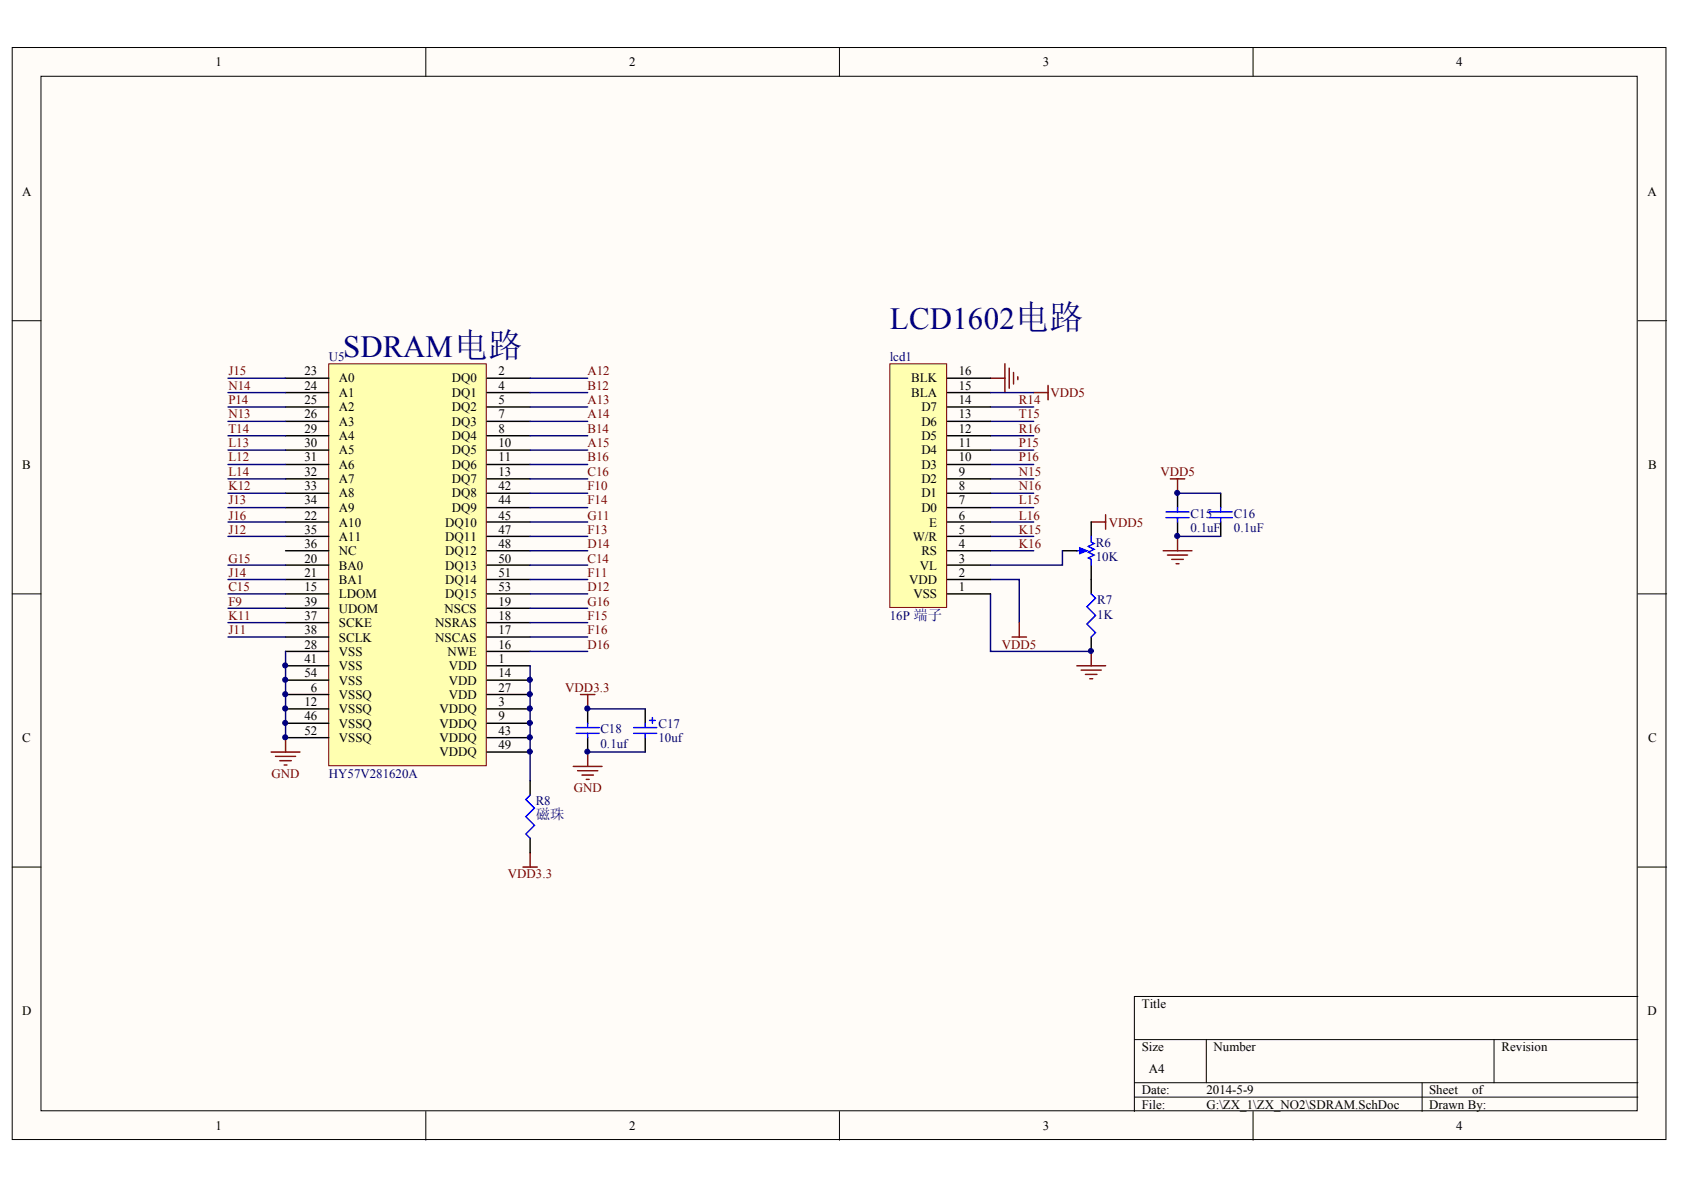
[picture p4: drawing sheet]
<svg xmlns="http://www.w3.org/2000/svg" width="297mm" height="210mm" viewBox="0 0 297 210" stroke-linecap="round" stroke-linejoin="round" font-family="sans-serif">
<defs><g id="words">
<g font-size="5.4" fill="#000080">
<text x="156.9" y="58">LCD1602电路</text>
<text x="60.5" y="63">SDRAM电路</text>
</g>
<text font-size="2.5" fill="#000080" x="94.5" y="144.5">磁珠</text>
<g font-size="2.3">
<text x="38" y="11.6">1</text>
<text x="111" y="11.6">2</text>
<text x="183.9" y="11.6">3</text>
<text x="256.9" y="11.6">4</text>
<text x="3.9" y="34.6">A</text>
<text x="290.6" y="34.6">A</text>
<text x="53.7" y="66.2">23</text>
<text x="53.7" y="68.7">24</text>
<text x="53.7" y="71.3">25</text>
<text x="59.8" y="67.5">A0</text>
<text x="59.8" y="70">A1</text>
<text x="79.7" y="67.5">DQ0</text>
<text x="79.7" y="70">DQ1</text>
<text x="87.9" y="66.2">2</text>
<text x="87.9" y="68.7">4</text>
<text x="87.9" y="71.3">5</text>
<text x="160.7" y="67.5">BLK</text>
<text x="160.7" y="70">BLA</text>
<text x="169.1" y="66.2">16</text>
<text x="169.1" y="68.7">15</text>
<text x="169.1" y="71.3">14</text>
<text x="53.7" y="73.8">26</text>
<text x="53.7" y="76.3">29</text>
<text x="59.8" y="72.5">A2</text>
<text x="59.8" y="75.1">A3</text>
<text x="59.8" y="77.6">A4</text>
<text x="79.7" y="72.5">DQ2</text>
<text x="79.7" y="75.1">DQ3</text>
<text x="79.7" y="77.6">DQ4</text>
<text x="87.9" y="73.8">7</text>
<text x="87.9" y="76.3">8</text>
<text x="162.5" y="72.5">D7</text>
<text x="162.5" y="75.1">D6</text>
<text x="162.5" y="77.6">D5</text>
<text x="169.1" y="73.8">13</text>
<text x="169.1" y="76.3">12</text>
<text x="3.9" y="82.7">B</text>
<text x="53.7" y="78.9">30</text>
<text x="53.7" y="81.4">31</text>
<text x="53.7" y="83.9">32</text>
<text x="59.8" y="80.1">A5</text>
<text x="59.8" y="82.7">A6</text>
<text x="79.7" y="80.1">DQ5</text>
<text x="79.7" y="82.7">DQ6</text>
<text x="87.9" y="78.9">10</text>
<text x="87.9" y="81.4">11</text>
<text x="87.9" y="83.9">13</text>
<text x="162.5" y="80.1">D4</text>
<text x="162.5" y="82.7">D3</text>
<text x="169.1" y="78.9">11</text>
<text x="169.1" y="81.4">10</text>
<text x="169.1" y="83.9">9</text>
<text x="290.7" y="82.7">B</text>
<text x="53.7" y="86.4">33</text>
<text x="53.7" y="89">34</text>
<text x="59.8" y="85.2">A7</text>
<text x="59.8" y="87.7">A8</text>
<text x="79.7" y="85.2">DQ7</text>
<text x="79.7" y="87.7">DQ8</text>
<text x="87.9" y="86.4">42</text>
<text x="87.9" y="89">44</text>
<text x="162.5" y="85.2">D2</text>
<text x="162.5" y="87.7">D1</text>
<text x="169.1" y="86.4">8</text>
<text x="169.1" y="89">7</text>
<text x="53.7" y="91.6">22</text>
<text x="53.7" y="94.2">35</text>
<text x="59.8" y="90.4">A9</text>
<text x="59.8" y="92.9">A10</text>
<text x="59.8" y="95.4">A11</text>
<text x="78.5" y="92.9">DQ10</text>
<text x="78.5" y="95.4">DQ11</text>
<text x="79.7" y="90.4">DQ9</text>
<text x="87.9" y="91.6">45</text>
<text x="87.9" y="94.2">47</text>
<text x="161" y="95.4">W/R</text>
<text x="162.5" y="90.4">D0</text>
<text x="163.9" y="92.9">E</text>
<text x="169.1" y="91.6">6</text>
<text x="169.1" y="94.2">5</text>
<text x="53.7" y="96.7">36</text>
<text x="53.7" y="99.2">20</text>
<text x="53.7" y="101.8">21</text>
<text x="59.8" y="98">NC</text>
<text x="59.8" y="100.5">BA0</text>
<text x="78.5" y="98">DQ12</text>
<text x="78.5" y="100.5">DQ13</text>
<text x="87.9" y="96.7">48</text>
<text x="87.9" y="99.2">50</text>
<text x="87.9" y="101.8">51</text>
<text x="162.3" y="100.5">VL</text>
<text x="162.5" y="98">RS</text>
<text x="169.1" y="96.7">4</text>
<text x="169.1" y="99.2">3</text>
<text x="169.1" y="101.8">2</text>
<text x="53.7" y="104.3">15</text>
<text x="53.7" y="106.8">39</text>
<text x="59.8" y="103">BA1</text>
<text x="59.8" y="105.6">LDOM</text>
<text x="78.5" y="103">DQ14</text>
<text x="78.5" y="105.6">DQ15</text>
<text x="87.9" y="106.8">19</text>
<text x="87.9" y="104.3">53</text>
<text x="160.4" y="103">VDD</text>
<text x="161.1" y="105.6">VSS</text>
<text x="169.1" y="104.3">1</text>
<text x="53.7" y="109.4">37</text>
<text x="53.7" y="111.9">38</text>
<text x="59.8" y="108.1">UDOM</text>
<text x="59.8" y="110.6">SCKE</text>
<text x="59.8" y="113.2">SCLK</text>
<text x="76.8" y="113.2">NSCAS</text>
<text x="76.8" y="110.6">NSRAS</text>
<text x="78.4" y="108.1">NSCS</text>
<text x="87.9" y="111.9">17</text>
<text x="87.9" y="109.4">18</text>
<text x="53.7" y="114.4">28</text>
<text x="53.7" y="117">41</text>
<text x="53.7" y="119.5">54</text>
<text x="59.8" y="115.7">VSS</text>
<text x="59.8" y="118.2">VSS</text>
<text x="78.9" y="115.7">NWE</text>
<text x="79.2" y="118.2">VDD</text>
<text x="87.9" y="119.5">14</text>
<text x="87.9" y="117">1</text>
<text x="87.9" y="114.4">16</text>
<text x="53.7" y="124.5">12</text>
<text x="54.8" y="122">6</text>
<text x="59.8" y="120.8">VSS</text>
<text x="59.8" y="123.3">VSSQ</text>
<text x="59.8" y="125.8">VSSQ</text>
<text x="77.5" y="125.8">VDDQ</text>
<text x="79.2" y="123.3">VDD</text>
<text x="79.2" y="120.8">VDD</text>
<text x="87.9" y="124.5">3</text>
<text x="87.9" y="122">27</text>
<text x="3.9" y="130.9">C</text>
<text x="53.7" y="127.1">46</text>
<text x="53.7" y="129.6">52</text>
<text x="59.8" y="128.3">VSSQ</text>
<text x="59.8" y="130.9">VSSQ</text>
<text x="77.5" y="130.9">VDDQ</text>
<text x="77.5" y="128.3">VDDQ</text>
<text x="87.9" y="129.6">43</text>
<text x="87.9" y="127.1">9</text>
<text x="290.7" y="130.9">C</text>
<text x="77.5" y="133.4">VDDQ</text>
<text x="87.9" y="132.1">49</text>
<text x="3.9" y="179.1">D</text>
<text x="201.4" y="177.8">Title</text>
<text x="290.6" y="179.1">D</text>
<text x="201.4" y="185.4">Size</text>
<text x="214.1" y="185.4">Number</text>
<text x="264.9" y="185.4">Revision</text>
<text x="202.7" y="189.2">A4</text>
<text x="201.4" y="193">Date:</text>
<text x="201.4" y="195.6">File:</text>
<text x="212.8" y="193">2014-5-9</text>
<text x="212.8" y="195.6">G:\ZX_1\ZX_NO2\SDRAM.SchDoc</text>
<text x="252.1" y="193">Sheet</text>
<text x="252.1" y="195.6">Drawn By:</text>
<text x="259.7" y="193">of</text>
<text x="38" y="199.4">1</text>
<text x="111" y="199.4">2</text>
<text x="183.9" y="199.4">3</text>
<text x="256.9" y="199.4">4</text>
</g>
<g font-size="2.3" fill="#000080">
<text x="58" y="63.7">U5</text>
<text x="156.9" y="63.7">lcd1</text>
<text x="210" y="93.9">0.1uF</text>
<text x="210" y="91.4">C15</text>
<text x="217.6" y="93.9">0.1uF</text>
<text x="217.6" y="91.4">C16</text>
<text x="193.3" y="99">10K</text>
<text x="193.3" y="96.4">R6</text>
<text x="193.5" y="106.6">R7</text>
<text x="156.9" y="109.4">16P 端子</text>
<text x="193.5" y="109.1">1K</text>
<text x="105.9" y="131.9">0.1uf</text>
<text x="105.9" y="129.4">C18</text>
<text x="116.2" y="130.9">10uf</text>
<text x="116.2" y="128.3">C17</text>
<text x="58" y="137.2">HY57V281620A</text>
<text x="94.5" y="142">R8</text>
</g>
<g font-size="2.3" fill="#800000">
<text x="40.3" y="66.2">J15</text>
<text x="40.3" y="68.7">N14</text>
<text x="40.3" y="71.3">P14</text>
<text x="103.6" y="66.2">A12</text>
<text x="103.6" y="68.7">B12</text>
<text x="103.6" y="71.3">A13</text>
<text x="179.7" y="71.3">R14</text>
<text x="185.3" y="70">VDD5</text>
<text x="40.3" y="76.3">T14</text>
<text x="40.3" y="73.8">N13</text>
<text x="103.6" y="73.8">A14</text>
<text x="103.6" y="76.3">B14</text>
<text x="179.7" y="76.3">R16</text>
<text x="179.7" y="73.8">T15</text>
<text x="40.3" y="83.9">L14</text>
<text x="40.3" y="81.4">L12</text>
<text x="40.3" y="78.9">L13</text>
<text x="103.6" y="78.9">A15</text>
<text x="103.6" y="81.4">B16</text>
<text x="103.6" y="83.9">C16</text>
<text x="179.7" y="83.9">N15</text>
<text x="179.7" y="81.4">P16</text>
<text x="179.7" y="78.9">P15</text>
<text x="204.7" y="83.9">VDD5</text>
<text x="40.3" y="89">J13</text>
<text x="40.3" y="86.4">K12</text>
<text x="103.6" y="89">F14</text>
<text x="103.6" y="86.4">F10</text>
<text x="179.7" y="89">L15</text>
<text x="179.7" y="86.4">N16</text>
<text x="40.3" y="94.2">J12</text>
<text x="40.3" y="91.6">J16</text>
<text x="103.6" y="94.2">F13</text>
<text x="103.6" y="91.6">G11</text>
<text x="179.7" y="94.2">K15</text>
<text x="179.7" y="91.6">L16</text>
<text x="195.6" y="92.9">VDD5</text>
<text x="40.3" y="99.2">G15</text>
<text x="40.3" y="101.8">J14</text>
<text x="103.6" y="101.8">F11</text>
<text x="103.6" y="99.2">C14</text>
<text x="103.6" y="96.7">D14</text>
<text x="179.7" y="96.7">K16</text>
<text x="40.3" y="106.8">F9</text>
<text x="40.3" y="104.3">C15</text>
<text x="103.6" y="104.3">D12</text>
<text x="103.6" y="106.8">G16</text>
<text x="40.3" y="111.9">J11</text>
<text x="40.3" y="109.4">K11</text>
<text x="103.6" y="111.9">F16</text>
<text x="103.6" y="109.4">F15</text>
<text x="103.6" y="114.4">D16</text>
<text x="176.7" y="114.4">VDD5</text>
<text x="99.7" y="122">VDD3.3</text>
<text x="47.9" y="137.2">GND</text>
<text x="101.2" y="139.7">GND</text>
<text x="89.6" y="154.9">VDD3.3</text>
</g>
</g></defs>
<g fill="#fffcf8" stroke="#000" stroke-width=".18">
<path d="M2.2 8.4h291.7v192.6h-291.7z"/>
<path d="M7.2 13.5h281.6v182.4h-281.6z"/>
</g>
<g fill="none" stroke="#000" stroke-width=".18">
<path d="M75.1 8.4v5.1M148.1 8.4v5.1M221 8.4v5.1M2.2 56.6h5M288.9 56.6h5.1M2.2 104.8h5M288.9 104.8h5.1M2.2 152.9h5M288.9 152.9h5.1M288.9 175.8h-88.8v20.3M75.1 196.1v5M148.1 196.1v5"/>
<path d="M200.1 183.4h88.8M200.1 191h88.8M200.1 193.5h88.8M212.8 183.4v7.6M221 196.1v5M250.8 191v5.1M263.5 183.4v7.6"/>
</g>
<path d="M58 64.2h27.8v70.9h-27.8z" fill="#ffffb0" stroke="#800000" stroke-width=".18"/>
<g fill="none" stroke="#000" stroke-width=".25">
<path d="M50.4 66.7h7.6M50.4 69.2h7.6M50.4 71.8h7.6M50.4 74.3h7.6M50.4 76.9h7.6M50.4 79.4h7.6M85.9 66.7h7.6M85.9 69.2h7.6M85.9 71.8h7.6M85.9 74.3h7.6M85.9 76.9h7.6M85.9 79.4h7.6"/>
<path d="M50.4 81.9h7.6M50.4 84.5h7.6M50.4 87h7.6M50.4 89.5h7.6M50.4 92.1h7.6M50.4 94.6h7.6M50.4 97.1h7.6M50.4 99.7h7.6M85.9 81.9h7.6M85.9 84.5h7.6M85.9 87h7.6M85.9 89.5h7.6"/>
<path d="M85.9 92.1h7.6M85.9 94.6h7.6M85.9 97.1h7.6M85.9 99.7h7.6M207.7 87v2.5M207.7 92.1v2.5M215.3 87v2.5M215.3 92.1v2.5M50.4 102.2h7.6M50.4 104.8h7.6M50.4 107.3h7.6M50.4 109.8h7.6"/>
<path d="M50.4 112.4h7.6M50.4 114.9h7.6M50.4 117.4h7.6M50.4 120h7.6M85.9 102.2h7.6M85.9 104.8h7.6M85.9 107.3h7.6M85.9 109.8h7.6M85.9 112.4h7.6M85.9 114.9h7.6M85.9 117.4h7.6M85.9 120h7.6"/>
<path d="M192.5 102.2v2.6M192.5 112.4v2.5M50.4 122.5h7.6M50.4 125h7.6M50.4 127.6h7.6M50.4 130.1h7.6M85.9 122.5h7.6M85.9 125h7.6M85.9 127.6h7.6M85.9 130.1h7.6M85.9 132.7h7.6M93.5 137.7v2.6"/>
<path d="M103.7 125v2.6M103.7 130.1v2.6M113.8 125v2.6M113.8 130.1v2.6M93.5 147.9v2.5"/>
</g>
<g fill="none" stroke="#000080" stroke-width=".25">
<path d="M40.2 66.7h10.2M40.2 69.2h10.2M40.2 71.8h10.2M40.2 74.3h10.2M40.2 76.9h10.2M40.2 79.4h10.2M93.5 66.7h10.2M93.5 69.2h10.2M93.5 71.8h10.2M93.5 74.3h10.2M93.5 76.9h10.2M93.5 79.4h10.2"/>
<path d="M174.7 71.8h7.6M174.7 74.3h7.6M174.7 76.9h7.6M174.7 79.4h7.6M40.2 81.9h10.2M40.2 84.5h10.2M40.2 87h10.2M40.2 89.5h10.2M40.2 92.1h10.2M40.2 94.6h10.2M40.2 99.7h10.2M93.5 81.9h10.2"/>
<path d="M93.5 84.5h10.2M93.5 87h10.2M93.5 89.5h10.2M93.5 92.1h10.2M93.5 94.6h10.2M93.5 97.1h10.2M93.5 99.7h10.2M174.7 81.9h7.6M174.7 84.5h7.6M174.7 87h7.6M174.7 89.5h7.6M174.7 92.1h7.6"/>
<path d="M174.7 94.6h7.6M174.7 97.1h7.6M207.7 87h7.6M207.7 94.6h7.6M40.2 102.2h10.2M40.2 104.8h10.2M40.2 107.3h10.2M40.2 109.8h10.2M40.2 112.4h10.2M50.4 114.9v15.2M93.5 117.4v20.3M93.5 102.2h10.2"/>
<path d="M93.5 104.8h10.2M93.5 107.3h10.2M93.5 109.8h10.2M93.5 112.4h10.2M93.5 114.9h10.2M174.7 102.2h5.1v7.6M174.7 104.8v10.1h17.8M103.7 125h10.1M103.7 132.7h10.1"/>
</g>
<g fill="none" stroke="#800000" stroke-width=".25">
<path d="M174.7 66.7h2.6M177.3 64.2v5M178 64.9v3.6M178.8 65.7v2M179.5 66.5v.5M182.3 69.2h2.6M184.9 68v2.5M192.5 92.1h2.5M195 90.8v2.5M205.2 97.1h5M205.9 97.9h3.6M206.4 84.5h2.6"/>
<path d="M206.7 98.7h2M207.5 99.4h.5M207.7 84.5v2.5M207.7 94.6v2.5M178.5 112.4h2.6M179.8 109.8v2.6M189.9 117.4h5.1M190.7 118.2h3.6M191.5 119h2M192.2 119.7h.5M192.5 114.9v2.5M47.8 132.7h5.1"/>
<path d="M48.6 133.4h3.5M49.4 134.2h2M50.1 134.9h.5M50.4 130.1v2.6M101.1 135.2h5.1M101.9 135.9h3.5M102.4 122.5h2.5M102.6 136.7h2.1M103.4 137.5h.5M103.7 122.5v2.5M103.7 132.7v2.5M92.2 152.9h2.6"/>
<path d="M93.5 150.4v2.5"/>
</g>
<g fill="none" stroke="#00f" stroke-width=".25">
<path d="M205.7 90.3h4M205.7 91.3h4M207.7 89.5v.8M207.7 91.3v.8M213.3 90.3h4M213.3 91.3h4M215.3 89.5v.8M215.3 91.3v.8M192.5 104.8l.7 .7-1.5 1.5 1.5 1.6-1.5 1.5 1.5 1.5-.7 .8M101.6 129.4h4.1M101.6 128.3h4.1M103.7 127.6v.7"/>
<path d="M103.7 129.4v.7M111.8 129.4h4M111.8 128.3h4M113.8 127.6v.7M113.8 129.4v.7M114.6 127.1h1M115.1 126.6v1M93.5 140.3l-.8 .7 1.6 1.5-1.6 1.6 1.6 1.5-1.6 1.5 .8 .8"/>
</g>
<path d="M157 64.2h10v42.9h-10z" fill="#ffffb0" stroke="#800000" stroke-width=".18"/>
<g fill="none" stroke="#000" stroke-width=".25">
<path d="M167.1 66.7h7.6M167.1 69.2h7.6M167.1 71.8h7.6M167.1 74.3h7.6M167.1 76.9h7.6M167.1 79.4h7.6M167.1 81.9h7.6M167.1 84.5h7.6M167.1 87h7.6M167.1 89.5h7.6M167.1 92.1h7.6M167.1 94.6h7.6"/>
<path d="M167.1 97.1h7.6M167.1 99.7h7.6M187.4 97.1h2.5M192.5 92.1v2.5M192.5 99.7v2.5M167.1 102.2h7.6M167.1 104.8h7.6"/>
</g>
<path d="M174.7 69.2h7.6M187.4 97.1v2.6h-12.7" fill="none" stroke="#000080" stroke-width=".25"/>
<path d="M189.9 97.1h1.3M192.5 94.6v1l.5 .3-1 .5 1 .5-1 .5 1 .5-1 .5 .5 .3v1" fill="none" stroke="#00f" stroke-width=".25"/>
<path d="M190.4 96.6l1.3 .5-1.3 .6z" fill="#00f" stroke="#00f" stroke-width=".25"/>
<g fill="#000080" stroke="#000080" stroke-width=".18">
<circle cx="50.3" cy="130.1" r=".44"/>
<circle cx="50.3" cy="127.5" r=".44"/>
<circle cx="50.3" cy="125" r=".45"/>
<circle cx="50.3" cy="122.4" r=".44"/>
<circle cx="50.3" cy="119.9" r=".44"/>
<circle cx="50.3" cy="117.4" r=".44"/>
<circle cx="93.5" cy="132.6" r=".44"/>
<circle cx="93.4" cy="130.1" r=".44"/>
<circle cx="93.4" cy="127.5" r=".44"/>
<circle cx="93.4" cy="125" r=".45"/>
<circle cx="93.4" cy="122.4" r=".44"/>
<circle cx="93.4" cy="119.9" r=".44"/>
<circle cx="103.6" cy="132.6" r=".44"/>
<circle cx="103.6" cy="125" r=".45"/>
<circle cx="192.4" cy="114.8" r=".44"/>
<circle cx="207.6" cy="94.5" r=".45"/>
<circle cx="207.6" cy="86.9" r=".44"/>
</g>
<use href="#words"/>
</svg>
